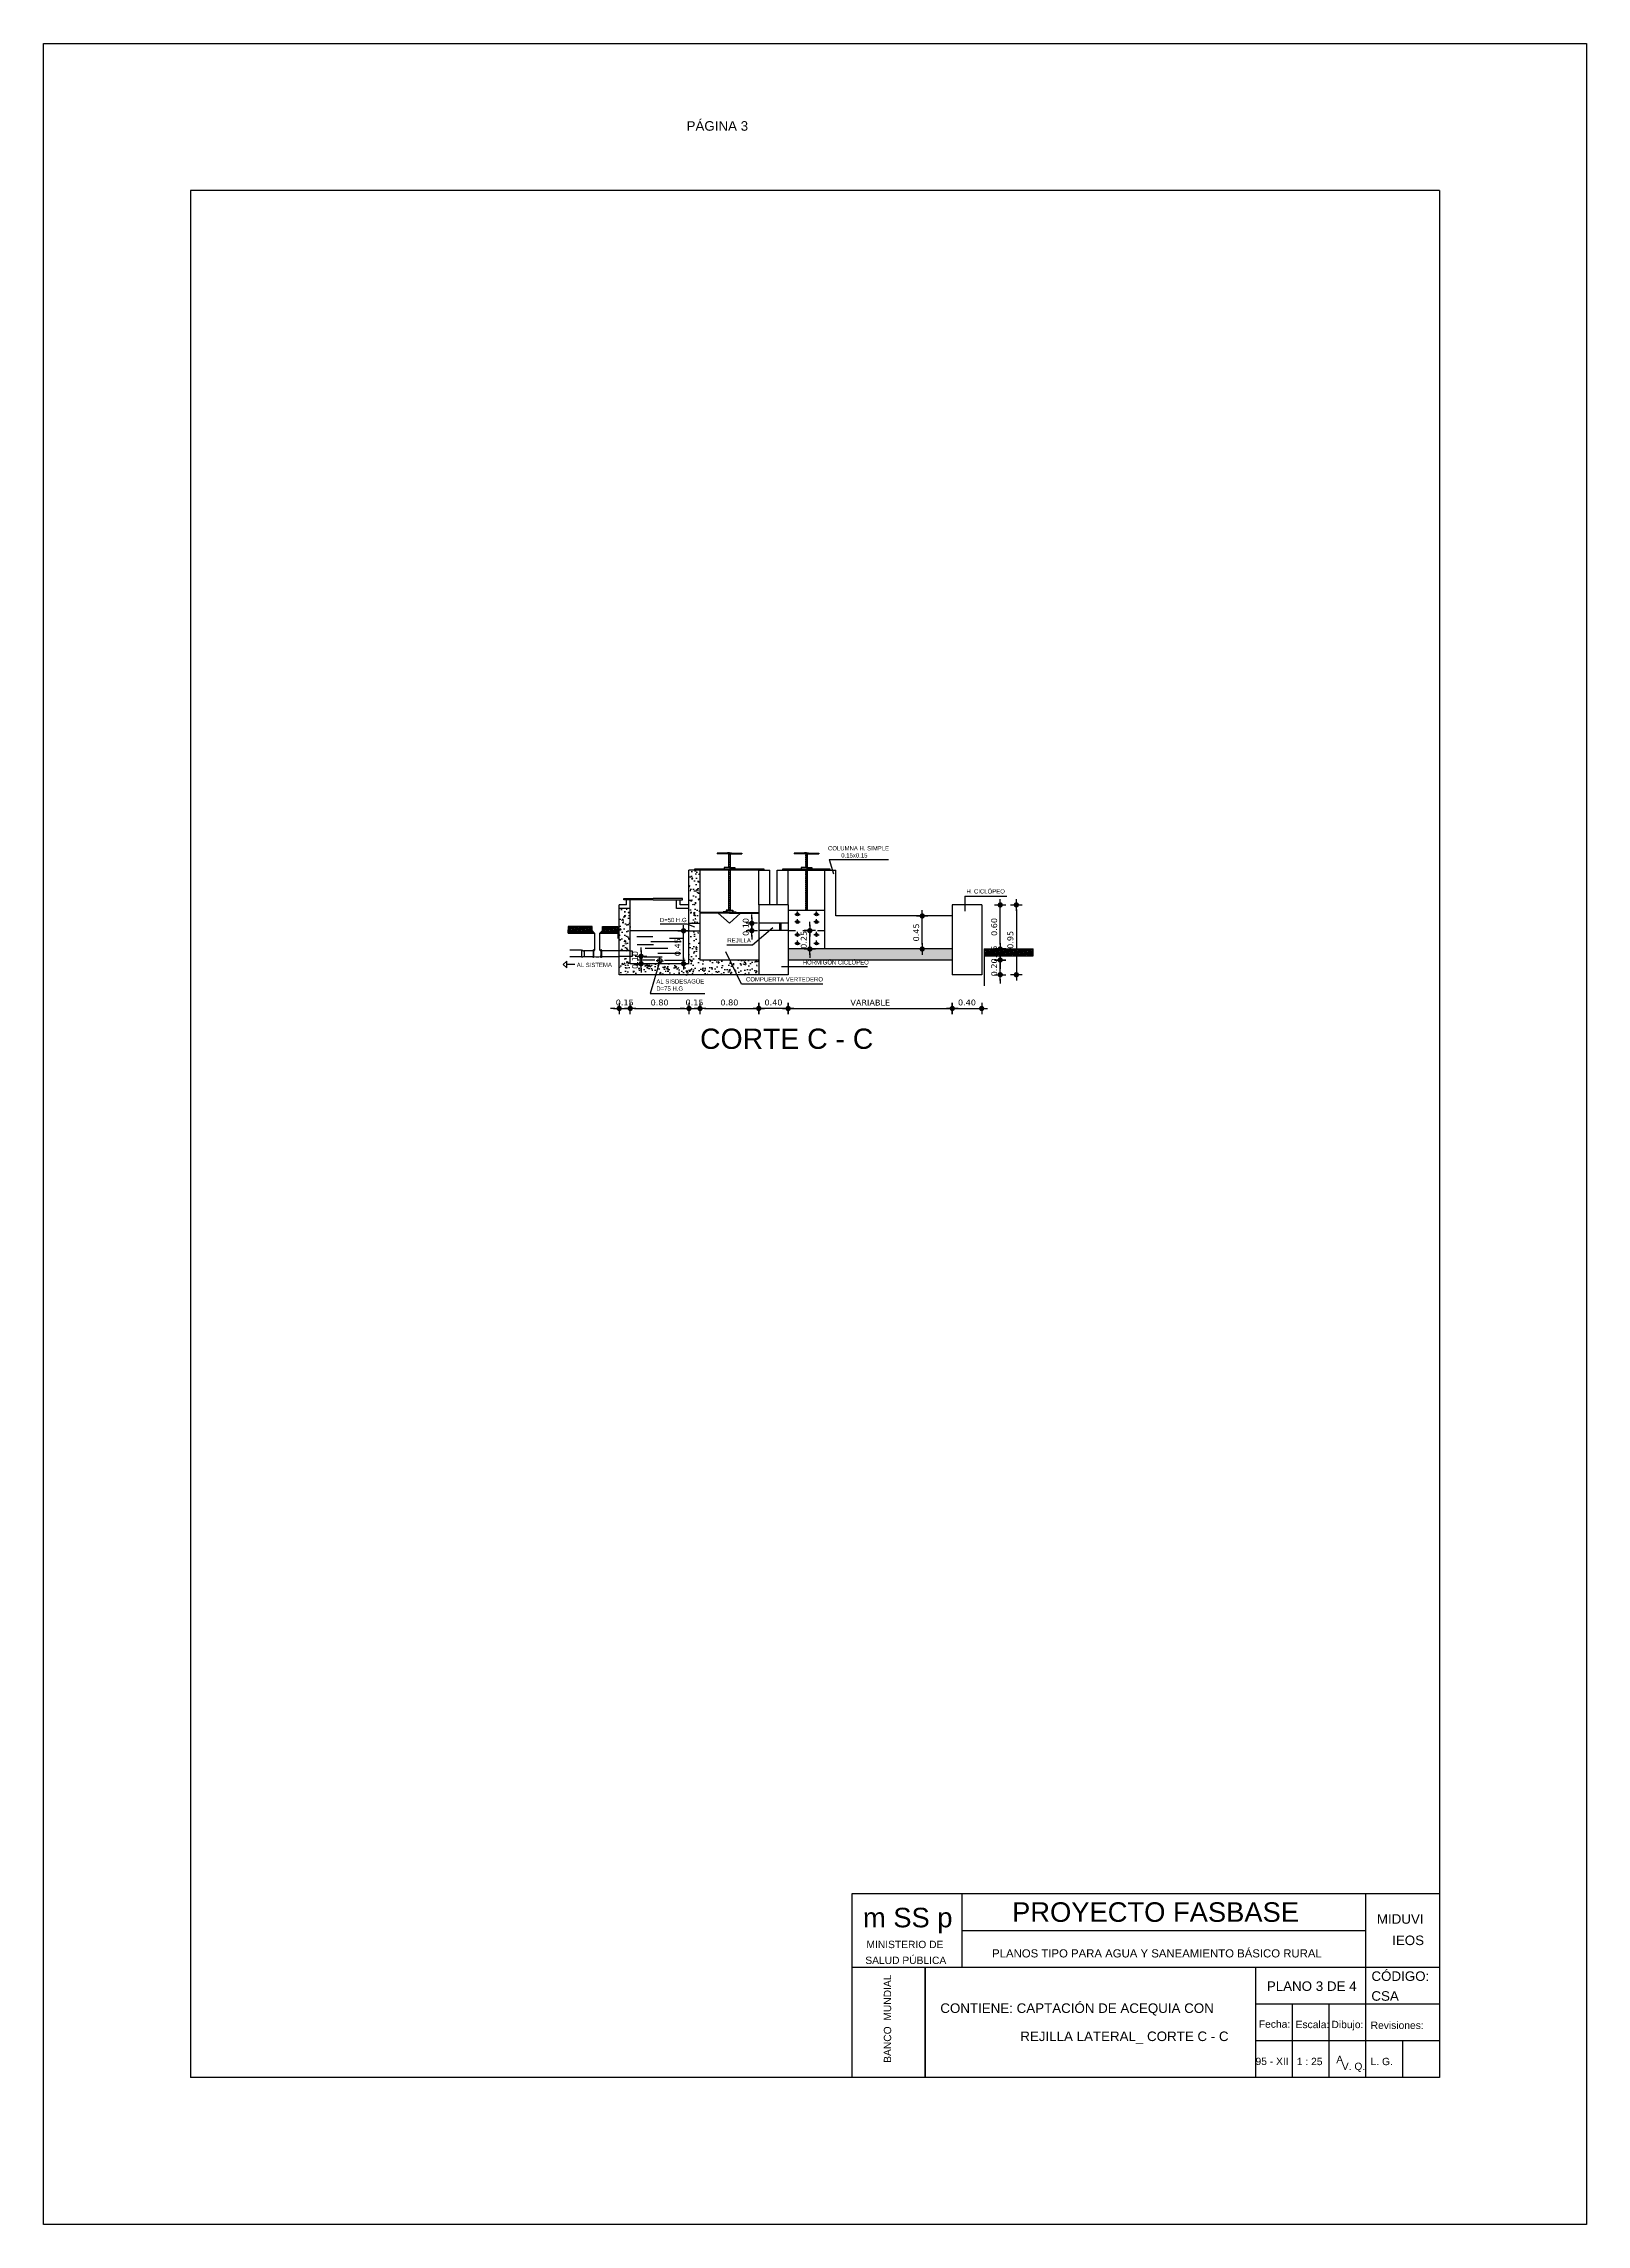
# Model space of a CAD drawing. Header units: metres. Extents: x 2029 to 4131, y 3282 to 4383.
# Drawn here: x 2082.34 to 2103.34, y 4353.27 to 4382.97 of the extents above; entities that cross this region are included whole.
import ezdxf
from ezdxf.enums import TextEntityAlignment as Align

# ---------------------------------------------------------------- set-up
doc = ezdxf.new("R2010")
doc.units = ezdxf.units.M
doc.linetypes.add('ACAD_ISO02W100', pattern=[15, 12, -3])
doc.layers.add('Cotas', color=7, linetype='Continuous')
doc.layers.add('Dibujo', color=7, linetype='Continuous')
doc.styles.add('Annotative', font='arial.ttf')
doc.styles.get("Standard").update_dxf_attribs({"font": 'arial.ttf'})
doc.styles.add('verdana', font='verdana.ttf')
doc.dimstyles.new('ISO', dxfattribs={"dimtxt": 0.08, "dimasz": 0.06, "dimexe": 0.1, "dimexo": 0.1, "dimgap": 0.04, "dimtad": 1, "dimzin": 1, "dimdsep": 46, "dimtxsty": 'verdana', "dimblk1": 'PAB', "dimblk2": 'PAB', "dimsah": 1, "dimcen": 0, "dimse1": 1, "dimse2": 1, "dimclrd": 7, "dimclre": 8, "dimclrt": 7, "dimadec": 0, "dimazin": 0, "dimtfac": 1, "dimtix": 1, "dimtmove": 0, "dimatfit": 3, "dimldrblk": 'PAB', "dimfxl": 0.1, "dimtvp": 1, "dimtolj": 1, "dimtzin": 1, "dimarcsym": 0})
pattern_1 = [(0, (-6836.238313, 735.901759), (0.03175, 0.0079375), [0.127, -0.0635]), (90, (-6836.238313, 735.901759), (-0.0079375, -0.03175), [0.127, -0.0635])]

msp = doc.modelspace()

# ---------------------------------------------------------------- texts
at = {"attachment_point": 1}
for s, width, insert, char_height in [('COLUMNA H. SIMPLE^J        0.15x0.15', 1.4365, (2093.015, 4372.036), 0.05818), ('H. CICLÓPEO', 1.4365, (2094.899, 4371.449), 0.05818), ('D=50 H.G', 1.4365, (2090.727, 4371.059), 0.0582), ('REJILLA', 1.4365, (2091.645, 4370.782), 0.0582), ('AL SISTEMA', 1.4365, (2089.595, 4370.447), 0.0582), ('HORMIGÓN CICLÓPEO', 1.4365, (2092.672, 4370.482), 0.05818), ('AL SISDESAGÜE\\PD=75 H.G', 1.4365, (2090.679, 4370.222), 0.05818), ('COMPUERTA VERTEDERO', 1.4365, (2091.899, 4370.251), 0.05818), ('CORTE C - C\\P ', 2.48743, (2091.274, 4369.551), 0.27621)]:
    msp.add_mtext_dynamic_manual_height_columns(s, width=width, gutter_width=12.5, heights=[0], dxfattribs=dict(at, insert=insert, char_height=char_height))
at = {"layer": 'Dibujo', "color": 0, "linetype": 'ByBlock'}
for s, height, p in [('PROYECTO FASBASE', 0.26624, (2095.521, 4357.386)), ('m SS p', 0.2662, (2093.491, 4357.311)), ('PLANOS TIPO PARA AGUA Y SANEAMIENTO BÁSICO RURAL', 0.11076, (2095.249, 4356.901))]:
    msp.add_text(s, height=height, dxfattribs=at).set_placement(p)
at = {"layer": 'Dibujo', "color": 0, "linetype": 'ByBlock', "style": 'Annotative'}
for s, p in [('MIDUVI', (2100.487, 4357.36)), ('IEOS', (2100.695, 4357.069)), ('CÓDIGO:', (2100.413, 4356.581)), ('PLANO 3 DE 4', (2098.989, 4356.445)), ('CSA', (2100.412, 4356.311)), ('CONTIENE: CAPTACIÓN DE ACEQUIA CON', (2094.544, 4356.145))]:
    msp.add_text(s, height=0.13, dxfattribs=at).set_placement(p)
at = {"layer": 'Dibujo', "color": 0, "linetype": 'ByBlock'}
for s, p in [('MINISTERIO DE', (2094.062, 4357.028)), ('SALUD PÚBLICA', (2094.074, 4356.812)), ('Fecha:', (2099.093, 4355.943)), ('Escala:', (2099.61, 4355.938)), ('Dibujo:', (2100.086, 4355.938)), ('Revisiones:', (2100.763, 4355.927)), ('95 - XII', (2099.06, 4355.436)), ('1 : 25', (2099.572, 4355.434)), ('A', (2099.981, 4355.461)), ('L. G. ', (2100.572, 4355.434)), ('V. Q.', (2100.169, 4355.368))]:
    msp.add_text(s, height=0.1, dxfattribs=at).set_placement(p, align=Align.CENTER)
msp.add_text('BANCO  MUNDIAL', height=0.1, rotation=90, dxfattribs=at).set_placement((2093.875, 4356.067), align=Align.CENTER)
at = {"layer": 'Dibujo', "color": 0, "linetype": 'ByBlock', "char_height": 0.13, "width": 2.90393, "attachment_point": 1}
for s, insert in [('PÁGINA 3', (2091.09, 4381.909)), (' REJILLA LATERAL_ CORTE C - C', (2095.582, 4355.892))]:
    msp.add_mtext(s, dxfattribs=dict(at, insert=insert))

# ---------------------------------------------------------------- blocks, each defined once
blk = doc.blocks.new('A$C63714D79')
blk.add_hatch(color=256).paths.add_polyline_path([(0.093, 0.033, 1), (0.027, 0.033, 1)])
for p, q in [((0.027, 0.033), (0, 0.033)), ((0.06, 0.066), (0.06, 0.1)), ((0.093, 0.033), (0.119, 0.033))]:
    blk.add_line(p, q)
blk.add_circle((0.06, 0.033), 0.033)
blk = doc.blocks.new('PAB')
at = {"layer": 'Cotas'}
for p, q in [((-1.3, 0), (1.3, 0)), ((0, 1.3), (0, -1.3))]:
    blk.add_line(p, q, dxfattribs=at)
at = {"layer": 'Cotas', "const_width": 0.6}
blk.add_lwpolyline([(-0.3, 0, 1), (0.3, 0, 1)], format="xyb", close=True, dxfattribs=at)
blk = doc.blocks.new('*D1281')
at = {"color": 7, "lineweight": -2, "transparency": 16777216}
for p, q in [((2090.113, 4369.825), (2090.053, 4369.825)), ((2090.173, 4369.825), (2090.323, 4369.825)), ((2090.383, 4369.825), (2090.443, 4369.825))]:
    blk.add_line(p, q, dxfattribs=at)
at = {"layer": 'Defpoints', "color": 0, "transparency": 16777216}
for p in [(2090.323, 4370.435), (2090.173, 4370.285), (2090.323, 4369.825)]:
    blk.add_point(p, dxfattribs=at)
at = {"color": 7, "lineweight": -2, "transparency": 16777216, "xscale": 0.06, "yscale": 0.06, "zscale": 0.06}
blk.add_blockref('PAB', (2090.173, 4369.825), dxfattribs=at)
at = {"color": 7, "lineweight": -2, "transparency": 16777216, "xscale": 0.06, "yscale": 0.06, "zscale": 0.06, "rotation": 180}
blk.add_blockref('PAB', (2090.323, 4369.825), dxfattribs=at)
at = {"color": 7, "transparency": 16777216, "insert": (2090.248, 4369.906), "char_height": 0.08, "attachment_point": 5, "style": 'verdana'}
blk.add_mtext('\\A1;0.15', dxfattribs=at)
blk = doc.blocks.new('*D1282')
at = {"color": 7, "lineweight": -2, "transparency": 16777216}
blk.add_line((2090.383, 4369.825), (2091.063, 4369.825), dxfattribs=at)
at = {"layer": 'Defpoints', "color": 0, "transparency": 16777216}
for p in [(2090.323, 4370.435), (2091.123, 4370.435), (2091.123, 4369.825)]:
    blk.add_point(p, dxfattribs=at)
at = {"color": 7, "lineweight": -2, "transparency": 16777216, "xscale": 0.06, "yscale": 0.06, "zscale": 0.06, "rotation": 180}
blk.add_blockref('PAB', (2090.323, 4369.825), dxfattribs=at)
at = {"color": 7, "lineweight": -2, "transparency": 16777216, "xscale": 0.06, "yscale": 0.06, "zscale": 0.06}
blk.add_blockref('PAB', (2091.123, 4369.825), dxfattribs=at)
at = {"color": 7, "transparency": 16777216, "insert": (2090.723, 4369.906), "char_height": 0.08, "attachment_point": 5, "style": 'verdana'}
blk.add_mtext('\\A1;0.80', dxfattribs=at)
blk = doc.blocks.new('*D1283')
at = {"color": 7, "lineweight": -2, "transparency": 16777216}
for p, q in [((2091.063, 4369.825), (2091.003, 4369.825)), ((2091.123, 4369.825), (2091.273, 4369.825)), ((2091.333, 4369.825), (2091.393, 4369.825))]:
    blk.add_line(p, q, dxfattribs=at)
at = {"layer": 'Defpoints', "color": 0, "transparency": 16777216}
for p in [(2091.123, 4370.435), (2091.273, 4370.485), (2091.273, 4369.825)]:
    blk.add_point(p, dxfattribs=at)
at = {"color": 7, "lineweight": -2, "transparency": 16777216, "xscale": 0.06, "yscale": 0.06, "zscale": 0.06}
blk.add_blockref('PAB', (2091.123, 4369.825), dxfattribs=at)
at = {"color": 7, "lineweight": -2, "transparency": 16777216, "xscale": 0.06, "yscale": 0.06, "zscale": 0.06, "rotation": 180}
blk.add_blockref('PAB', (2091.273, 4369.825), dxfattribs=at)
at = {"color": 7, "transparency": 16777216, "insert": (2091.198, 4369.906), "char_height": 0.08, "attachment_point": 5, "style": 'verdana'}
blk.add_mtext('\\A1;0.15', dxfattribs=at)
blk = doc.blocks.new('*D1284')
at = {"color": 7, "lineweight": -2, "transparency": 16777216}
blk.add_line((2091.333, 4369.825), (2092.013, 4369.825), dxfattribs=at)
at = {"layer": 'Defpoints', "color": 0, "transparency": 16777216}
for p in [(2091.273, 4370.485), (2092.073, 4370.285), (2092.073, 4369.825)]:
    blk.add_point(p, dxfattribs=at)
at = {"color": 7, "lineweight": -2, "transparency": 16777216, "xscale": 0.06, "yscale": 0.06, "zscale": 0.06, "rotation": 180}
blk.add_blockref('PAB', (2091.273, 4369.825), dxfattribs=at)
at = {"color": 7, "lineweight": -2, "transparency": 16777216, "xscale": 0.06, "yscale": 0.06, "zscale": 0.06}
blk.add_blockref('PAB', (2092.073, 4369.825), dxfattribs=at)
at = {"color": 7, "transparency": 16777216, "insert": (2091.673, 4369.906), "char_height": 0.08, "attachment_point": 5, "style": 'verdana'}
blk.add_mtext('\\A1;0.80', dxfattribs=at)
blk = doc.blocks.new('*D1285')
at = {"color": 7, "lineweight": -2, "transparency": 16777216}
for p, q in [((2090.47, 4370.595), (2090.47, 4370.655)), ((2090.47, 4370.535), (2090.47, 4370.435)), ((2090.47, 4370.375), (2090.47, 4370.315))]:
    blk.add_line(p, q, dxfattribs=at)
at = {"layer": 'Defpoints', "color": 0, "transparency": 16777216}
for p in [(2090.349, 4370.535), (2090.349, 4370.435), (2090.47, 4370.435)]:
    blk.add_point(p, dxfattribs=at)
at = {"color": 7, "lineweight": -2, "transparency": 16777216, "xscale": 0.06, "yscale": 0.06, "zscale": 0.06}
for p, rotation in [((2090.47, 4370.535), 270), ((2090.47, 4370.435), 90)]:
    blk.add_blockref('PAB', p, dxfattribs=dict(at, rotation=rotation))
at = {"color": 7, "transparency": 16777216, "insert": (2090.389, 4370.485), "char_height": 0.08, "attachment_point": 5, "rotation": 90, "style": 'verdana'}
blk.add_mtext('\\A1;0.10', dxfattribs=at)
blk = doc.blocks.new('*D1286')
at = {"color": 7, "lineweight": -2, "transparency": 16777216}
blk.add_line((2091.049, 4370.495), (2091.049, 4370.823), dxfattribs=at)
at = {"layer": 'Defpoints', "color": 0, "transparency": 16777216}
for p in [(2091.049, 4370.883), (2091.131, 4370.883), (2091.123, 4370.435)]:
    blk.add_point(p, dxfattribs=at)
at = {"color": 7, "lineweight": -2, "transparency": 16777216, "xscale": 0.06, "yscale": 0.06, "zscale": 0.06}
for p, rotation in [((2091.049, 4370.883), 90), ((2091.049, 4370.435), 270)]:
    blk.add_blockref('PAB', p, dxfattribs=dict(at, rotation=rotation))
at = {"color": 7, "transparency": 16777216, "insert": (2090.968, 4370.659), "char_height": 0.08, "attachment_point": 5, "rotation": 90, "style": 'verdana'}
blk.add_mtext('\\A1;0.45', dxfattribs=at)
blk = doc.blocks.new('*D1287')
at = {"color": 7, "lineweight": -2, "transparency": 16777216}
for p, q in [((2091.978, 4371.045), (2091.978, 4371.105)), ((2091.978, 4370.985), (2091.978, 4370.885)), ((2091.978, 4370.825), (2091.978, 4370.765))]:
    blk.add_line(p, q, dxfattribs=at)
at = {"layer": 'Defpoints', "color": 0, "transparency": 16777216}
for p in [(2092.073, 4370.985), (2091.978, 4370.885), (2092.073, 4370.885)]:
    blk.add_point(p, dxfattribs=at)
at = {"color": 7, "lineweight": -2, "transparency": 16777216, "xscale": 0.06, "yscale": 0.06, "zscale": 0.06}
for p, rotation in [((2091.978, 4370.985), 270), ((2091.978, 4370.885), 90)]:
    blk.add_blockref('PAB', p, dxfattribs=dict(at, rotation=rotation))
at = {"color": 7, "transparency": 16777216, "insert": (2091.896, 4370.935), "char_height": 0.08, "attachment_point": 5, "rotation": 90, "style": 'verdana'}
blk.add_mtext('\\A1;0.10', dxfattribs=at)
blk = doc.blocks.new('*D1116')
at = {"color": 7, "lineweight": -2, "transparency": 16777216}
blk.add_line((2092.413, 4369.825), (2092.133, 4369.825), dxfattribs=at)
at = {"layer": 'Defpoints', "color": 0, "transparency": 16777216}
for p in [(2092.073, 4370.294), (2092.473, 4370.294), (2092.073, 4369.825)]:
    blk.add_point(p, dxfattribs=at)
at = {"color": 7, "lineweight": -2, "transparency": 16777216, "xscale": 0.06, "yscale": 0.06, "zscale": 0.06, "rotation": 180}
blk.add_blockref('PAB', (2092.073, 4369.825), dxfattribs=at)
at = {"color": 7, "lineweight": -2, "transparency": 16777216, "xscale": 0.06, "yscale": 0.06, "zscale": 0.06}
blk.add_blockref('PAB', (2092.473, 4369.825), dxfattribs=at)
at = {"color": 7, "transparency": 16777216, "insert": (2092.273, 4369.906), "char_height": 0.08, "attachment_point": 5, "style": 'verdana'}
blk.add_mtext('\\A1;0.40', dxfattribs=at)
blk = doc.blocks.new('*D1288')
at = {"color": 7, "lineweight": -2, "transparency": 16777216}
blk.add_line((2094.298, 4370.695), (2094.298, 4371.025), dxfattribs=at)
at = {"layer": 'Defpoints', "color": 0, "transparency": 16777216}
for p in [(2094.298, 4371.085), (2094.407, 4371.085), (2094.407, 4370.635)]:
    blk.add_point(p, dxfattribs=at)
at = {"color": 7, "lineweight": -2, "transparency": 16777216, "xscale": 0.06, "yscale": 0.06, "zscale": 0.06}
for p, rotation in [((2094.298, 4371.085), 90), ((2094.298, 4370.635), 270)]:
    blk.add_blockref('PAB', p, dxfattribs=dict(at, rotation=rotation))
at = {"color": 7, "transparency": 16777216, "insert": (2094.216, 4370.86), "char_height": 0.08, "attachment_point": 5, "rotation": 90, "style": 'verdana'}
blk.add_mtext('\\A1;0.45', dxfattribs=at)
blk = doc.blocks.new('*D1289')
at = {"color": 7, "lineweight": -2, "transparency": 16777216}
blk.add_line((2092.533, 4369.825), (2094.647, 4369.825), dxfattribs=at)
at = {"layer": 'Defpoints', "color": 0, "transparency": 16777216}
for p in [(2092.473, 4370.285), (2094.707, 4370.285), (2094.707, 4369.825)]:
    blk.add_point(p, dxfattribs=at)
at = {"color": 7, "lineweight": -2, "transparency": 16777216, "xscale": 0.06, "yscale": 0.06, "zscale": 0.06, "rotation": 180}
blk.add_blockref('PAB', (2092.473, 4369.825), dxfattribs=at)
at = {"color": 7, "lineweight": -2, "transparency": 16777216, "xscale": 0.06, "yscale": 0.06, "zscale": 0.06}
blk.add_blockref('PAB', (2094.707, 4369.825), dxfattribs=at)
at = {"color": 7, "transparency": 16777216, "insert": (2093.59, 4369.905), "char_height": 0.08, "attachment_point": 5, "style": 'verdana'}
blk.add_mtext('\\A1;VARIABLE', dxfattribs=at)
blk = doc.blocks.new('*D1290')
at = {"color": 7, "lineweight": -2, "transparency": 16777216}
blk.add_line((2094.767, 4369.825), (2095.047, 4369.825), dxfattribs=at)
at = {"layer": 'Defpoints', "color": 0, "transparency": 16777216}
for p in [(2094.707, 4370.285), (2095.107, 4370.285), (2095.107, 4369.825)]:
    blk.add_point(p, dxfattribs=at)
at = {"color": 7, "lineweight": -2, "transparency": 16777216, "xscale": 0.06, "yscale": 0.06, "zscale": 0.06, "rotation": 180}
blk.add_blockref('PAB', (2094.707, 4369.825), dxfattribs=at)
at = {"color": 7, "lineweight": -2, "transparency": 16777216, "xscale": 0.06, "yscale": 0.06, "zscale": 0.06}
blk.add_blockref('PAB', (2095.107, 4369.825), dxfattribs=at)
at = {"color": 7, "transparency": 16777216, "insert": (2094.907, 4369.906), "char_height": 0.08, "attachment_point": 5, "style": 'verdana'}
blk.add_mtext('\\A1;0.40', dxfattribs=at)
blk = doc.blocks.new('*D1291')
at = {"color": 7, "lineweight": -2, "transparency": 16777216}
blk.add_line((2095.579, 4371.175), (2095.579, 4370.345), dxfattribs=at)
at = {"layer": 'Defpoints', "color": 0, "transparency": 16777216}
for p in [(2095.107, 4371.235), (2095.107, 4370.285), (2095.579, 4370.285)]:
    blk.add_point(p, dxfattribs=at)
at = {"color": 7, "lineweight": -2, "transparency": 16777216, "xscale": 0.06, "yscale": 0.06, "zscale": 0.06}
for p, rotation in [((2095.579, 4371.235), 90), ((2095.579, 4370.285), 270)]:
    blk.add_blockref('PAB', p, dxfattribs=dict(at, rotation=rotation))
at = {"color": 7, "transparency": 16777216, "insert": (2095.498, 4370.76), "char_height": 0.08, "attachment_point": 5, "rotation": 90, "style": 'verdana'}
blk.add_mtext('\\A1;0.95', dxfattribs=at)
blk = doc.blocks.new('*D1292')
at = {"color": 7, "lineweight": -2, "transparency": 16777216}
for p, q in [((2095.36, 4370.545), (2095.36, 4370.605)), ((2095.36, 4370.285), (2095.36, 4370.485)), ((2095.36, 4370.225), (2095.36, 4370.165))]:
    blk.add_line(p, q, dxfattribs=at)
at = {"layer": 'Defpoints', "color": 0, "transparency": 16777216}
for p in [(2095.143, 4370.485), (2095.36, 4370.485), (2095.107, 4370.285)]:
    blk.add_point(p, dxfattribs=at)
at = {"color": 7, "lineweight": -2, "transparency": 16777216, "xscale": 0.06, "yscale": 0.06, "zscale": 0.06}
for p, rotation in [((2095.36, 4370.485), 270), ((2095.36, 4370.285), 90)]:
    blk.add_blockref('PAB', p, dxfattribs=dict(at, rotation=rotation))
at = {"color": 7, "transparency": 16777216, "insert": (2095.278, 4370.385), "char_height": 0.08, "attachment_point": 5, "rotation": 90, "style": 'verdana'}
blk.add_mtext('\\A1;0.20', dxfattribs=at)
blk = doc.blocks.new('*D1293')
at = {"color": 7, "lineweight": -2, "transparency": 16777216}
for p, q in [((2095.36, 4370.695), (2095.36, 4370.755)), ((2095.36, 4370.485), (2095.36, 4370.635)), ((2095.36, 4370.425), (2095.36, 4370.365))]:
    blk.add_line(p, q, dxfattribs=at)
at = {"layer": 'Defpoints', "color": 0, "transparency": 16777216}
for p in [(2095.143, 4370.635), (2095.143, 4370.485), (2095.36, 4370.635)]:
    blk.add_point(p, dxfattribs=at)
at = {"color": 7, "lineweight": -2, "transparency": 16777216, "xscale": 0.06, "yscale": 0.06, "zscale": 0.06}
for p, rotation in [((2095.36, 4370.635), 270), ((2095.36, 4370.485), 90)]:
    blk.add_blockref('PAB', p, dxfattribs=dict(at, rotation=rotation))
at = {"color": 7, "transparency": 16777216, "insert": (2095.278, 4370.56), "char_height": 0.08, "attachment_point": 5, "rotation": 90, "style": 'verdana'}
blk.add_mtext('\\A1;0.15', dxfattribs=at)
blk = doc.blocks.new('*D1294')
at = {"color": 7, "lineweight": -2, "transparency": 16777216}
blk.add_line((2095.36, 4370.695), (2095.36, 4371.175), dxfattribs=at)
at = {"layer": 'Defpoints', "color": 0, "transparency": 16777216}
for p in [(2095.107, 4371.235), (2095.36, 4371.235), (2095.143, 4370.635)]:
    blk.add_point(p, dxfattribs=at)
at = {"color": 7, "lineweight": -2, "transparency": 16777216, "xscale": 0.06, "yscale": 0.06, "zscale": 0.06}
for p, rotation in [((2095.36, 4371.235), 90), ((2095.36, 4370.635), 270)]:
    blk.add_blockref('PAB', p, dxfattribs=dict(at, rotation=rotation))
at = {"color": 7, "transparency": 16777216, "insert": (2095.278, 4370.935), "char_height": 0.08, "attachment_point": 5, "rotation": 90, "style": 'verdana'}
blk.add_mtext('\\A1;0.60', dxfattribs=at)
blk = doc.blocks.new('*D1295')
at = {"color": 7, "lineweight": -2, "transparency": 16777216}
for p, q in [((2092.768, 4370.945), (2092.768, 4371.005)), ((2092.768, 4370.635), (2092.768, 4370.885)), ((2092.768, 4370.575), (2092.768, 4370.515))]:
    blk.add_line(p, q, dxfattribs=at)
at = {"layer": 'Defpoints', "color": 0, "transparency": 16777216}
for p in [(2092.707, 4370.885), (2092.768, 4370.885), (2092.707, 4370.635)]:
    blk.add_point(p, dxfattribs=at)
at = {"color": 7, "lineweight": -2, "transparency": 16777216, "xscale": 0.06, "yscale": 0.06, "zscale": 0.06}
for p, rotation in [((2092.768, 4370.885), 270), ((2092.768, 4370.635), 90)]:
    blk.add_blockref('PAB', p, dxfattribs=dict(at, rotation=rotation))
at = {"color": 7, "transparency": 16777216, "insert": (2092.686, 4370.76), "char_height": 0.08, "attachment_point": 5, "rotation": 90, "style": 'verdana'}
blk.add_mtext('\\A1;0.25', dxfattribs=at)

# ---------------------------------------------------------------- dimensions: what is measured, and where the dimension line sits
for base, p1, p2, picture, middle in [((2095.579, 4370.285), (2095.107, 4371.235), (2095.107, 4370.285), '*D1291', (2095.498, 4370.76)), ((2091.049, 4370.883), (2091.123, 4370.435), (2091.131, 4370.883), '*D1286', (2090.968, 4370.659)), ((2091.978, 4370.885), (2092.073, 4370.985), (2092.073, 4370.885), '*D1287', (2091.896, 4370.935)), ((2092.768, 4370.885), (2092.707, 4370.635), (2092.707, 4370.885), '*D1295', (2092.686, 4370.76)), ((2094.298, 4371.085), (2094.407, 4370.635), (2094.407, 4371.085), '*D1288', (2094.216, 4370.86)), ((2090.47, 4370.435), (2090.349, 4370.535), (2090.349, 4370.435), '*D1285', (2090.389, 4370.485)), ((2095.36, 4370.635), (2095.143, 4370.485), (2095.143, 4370.635), '*D1293', (2095.278, 4370.56)), ((2095.36, 4370.485), (2095.107, 4370.285), (2095.143, 4370.485), '*D1292', (2095.278, 4370.385))]:
    dim = msp.add_linear_dim(base=base, p1=p1, p2=p2, angle=90, dimstyle='ISO')
    dim.commit()
    dim.dimension.update_dxf_attribs({"geometry": picture, "text_midpoint": middle})
dim = msp.add_linear_dim(base=(2095.36, 4371.235), p1=(2095.143, 4370.635), p2=(2095.107, 4371.235), angle=90, dimstyle='ISO', override={"dimtmove": 1})
dim.commit()
dim.dimension.update_dxf_attribs({"geometry": '*D1294', "text_midpoint": (2095.278, 4370.935)})
for base, p1, p2, picture, middle in [((2090.323, 4369.825), (2090.173, 4370.285), (2090.323, 4370.435), '*D1281', (2090.248, 4369.906)), ((2092.073, 4369.825), (2092.473, 4370.294), (2092.073, 4370.294), '*D1116', (2092.273, 4369.906))]:
    dim = msp.add_linear_dim(base=base, p1=p1, p2=p2, dimstyle='ISO')
    dim.commit()
    dim.dimension.update_dxf_attribs({"geometry": picture, "text_midpoint": middle})
for base, p1, p2, picture, middle in [((2091.123, 4369.825), (2090.323, 4370.435), (2091.123, 4370.435), '*D1282', (2090.723, 4369.906)), ((2091.273, 4369.825), (2091.123, 4370.435), (2091.273, 4370.485), '*D1283', (2091.198, 4369.906)), ((2092.073, 4369.825), (2091.273, 4370.485), (2092.073, 4370.285), '*D1284', (2091.673, 4369.906)), ((2095.107, 4369.825), (2094.707, 4370.285), (2095.107, 4370.285), '*D1290', (2094.907, 4369.906))]:
    dim = msp.add_linear_dim(base=base, p1=p1, p2=p2, dimstyle='ISO', override={"dimtmove": 1})
    dim.commit()
    dim.dimension.update_dxf_attribs({"geometry": picture, "text_midpoint": middle})
dim = msp.add_linear_dim(base=(2094.707, 4369.825), p1=(2092.473, 4370.285), p2=(2094.707, 4370.285), text='VARIABLE', dimstyle='ISO')
dim.commit()
dim.dimension.update_dxf_attribs({"geometry": '*D1289', "text_midpoint": (2093.59, 4369.905)})

# ---------------------------------------------------------------- hatches: boundary and pattern name
h = msp.add_hatch()
h.set_pattern_fill('AR-CONC', color=256, scale=0.001, style=0)
h.set_pattern_definition([(50, (-6836.23831, 735.90176), (0.182184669, -0.0159390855), [0.01905, -0.20955]), (355, (-6836.23831, 735.90176), (-0.035242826, 0.191056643), [0.01524, -0.16764]), (100.451, (-6836.22313, 735.90043), (0.1469425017, 0.1751166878), [0.01619, -0.17809]), (46.1842, (-6836.23831, 735.95256), (0.271079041, -0.042042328), [0.028575, -0.314325]), (96.6356, (-6836.21572, 735.94906), (0.2374042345, 0.247425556), [0.024285, -0.267135]), (351.184, (-6836.2383, 735.95256), (0.237404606, 0.247425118), [0.02286, -0.25146]), (21, (-6836.21291, 735.93986), (0.1516148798, -0.1022655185), [0.01905, -0.20955]), (326, (-6836.21291, 735.93986), (0.0618020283, 0.184187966), [0.01524, -0.16764]), (71.4514, (-6836.20028, 735.93134), (0.2134164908, 0.0819228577), [0.01619, -0.17809]), (37.5, (-6836.23831, 735.90176), (0.00308860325, 0.08455503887), [0, -0.165608, 0, -0.17018, 0, -0.168275]), (7.5, (-6836.23831, 735.90176), (0.0668196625, 0.1001805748), [0, -0.097028, 0, -0.161798, 0, -0.064135]), (327.5, (-6836.294955, 735.90176), (0.13559059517, -0.005728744), [0, -0.0635, 0, -0.19812, 0, -0.26289]), (317.5, (-6836.32035, 735.90176), (0.1481291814, 0.025426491), [0, -0.08255, 0, -0.131572, 0, -0.18669])])
h.paths.add_polyline_path([(2090.323, 4371.185), (2090.173, 4371.185), (2090.173, 4370.608), (2090.323, 4370.608)])
h.paths.add_polyline_path([(2091.273, 4370.883), (2091.123, 4370.883), (2091.123, 4370.435), (2090.714, 4370.435), (2090.669, 4370.285), (2091.123, 4370.285), (2091.273, 4370.285), (2091.777, 4370.285), (2091.677, 4370.485), (2091.273, 4370.485)])
h.paths.add_polyline_path([(2091.273, 4371.709), (2091.123, 4371.709), (2091.123, 4370.983), (2091.273, 4370.983)])
h.paths.add_polyline_path([(2090.714, 4370.435), (2090.323, 4370.435), (2090.323, 4370.535), (2090.173, 4370.535), (2090.173, 4370.285), (2090.323, 4370.285), (2090.669, 4370.285)])
h.paths.add_polyline_path([(2092.073, 4370.485), (2091.677, 4370.485), (2091.777, 4370.285), (2092.073, 4370.285)])
h.paths.add_polyline_path([(2090.456, 4370.394), (2090.456, 4370.576), (2090.347, 4370.576), (2090.347, 4370.394)], flags=9)
h = msp.add_hatch()
h.set_pattern_fill('HOUND', color=256, scale=0.005, style=0)
h.set_pattern_definition(pattern_1)
h.paths.add_polyline_path([(2089.803, 4370.885), (2089.803, 4370.942), (2089.48, 4370.942), (2089.48, 4370.851), (2089.836, 4370.851)])
h.paths.add_polyline_path([(2090.156, 4370.942), (2089.946, 4370.942), (2089.946, 4370.885), (2089.913, 4370.851), (2090.156, 4370.851)])
h = msp.add_hatch()
h.set_pattern_fill('HOUND', color=256, scale=0.005, style=0)
h.set_pattern_definition(pattern_1)
h.paths.add_polyline_path([(2095.809, 4370.544), (2095.809, 4370.635), (2095.143, 4370.635), (2095.143, 4370.544)])
h.paths.add_polyline_path([(2095.361, 4370.415), (2095.361, 4370.705), (2095.187, 4370.705), (2095.187, 4370.415)], flags=9)
h = msp.add_hatch()
h.set_pattern_fill('HEX', color=256, scale=0.005, style=0)
h.set_pattern_definition([(0, (-6824.32747, 744.641164), (0, 0.0274963), [0.015875, -0.03175]), (120, (-6824.32747, 744.641164), (-0.02381249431, -0.01374815), [0.015875, -0.03175]), (60, (-6824.311595, 744.641164), (-0.02381249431, 0.01374815), [0.015875, -0.03175])])
h.paths.add_polyline_path([(2094.707, 4370.485), (2094.707, 4370.635), (2092.473, 4370.635), (2092.473, 4370.485)])

# ---------------------------------------------------------------- linework, layer by layer
for p, q in [((2091.673, 4371.939), (2091.505, 4371.939)), ((2091.505, 4371.939), (2091.505, 4371.929)), ((2091.673, 4371.929), (2091.505, 4371.929)), ((2091.673, 4371.946), (2091.647, 4371.946)), ((2091.647, 4371.946), (2091.647, 4371.939)), ((2091.655, 4371.912), (2091.692, 4371.921)), ((2091.655, 4371.884), (2091.692, 4371.893)), ((2091.655, 4371.859), (2091.692, 4371.868)), ((2091.655, 4371.859), (2091.692, 4371.868)), ((2091.655, 4371.859), (2091.692, 4371.868)), ((2091.655, 4371.832), (2091.692, 4371.841)), ((2091.655, 4371.832), (2091.692, 4371.841)), ((2091.663, 4371.929), (2091.663, 4371.745)), ((2091.673, 4371.946), (2091.7, 4371.946)), ((2091.673, 4371.939), (2091.841, 4371.939)), ((2091.673, 4371.929), (2091.841, 4371.929)), ((2091.683, 4371.929), (2091.683, 4371.745)), ((2091.7, 4371.946), (2091.7, 4371.939)), ((2091.841, 4371.939), (2091.841, 4371.929)), ((2092.722, 4371.939), (2092.554, 4371.939)), ((2092.554, 4371.939), (2092.554, 4371.929)), ((2092.722, 4371.929), (2092.554, 4371.929)), ((2092.722, 4371.946), (2092.695, 4371.946)), ((2092.695, 4371.946), (2092.695, 4371.939)), ((2092.704, 4371.912), (2092.741, 4371.921)), ((2092.704, 4371.884), (2092.741, 4371.893)), ((2092.704, 4371.859), (2092.741, 4371.868)), ((2092.704, 4371.859), (2092.741, 4371.868)), ((2092.704, 4371.859), (2092.741, 4371.868)), ((2092.704, 4371.832), (2092.741, 4371.841)), ((2092.704, 4371.832), (2092.741, 4371.841)), ((2092.712, 4371.929), (2092.712, 4371.745)), ((2092.722, 4371.946), (2092.748, 4371.946)), ((2092.722, 4371.939), (2092.889, 4371.939)), ((2092.722, 4371.929), (2092.889, 4371.929)), ((2092.732, 4371.929), (2092.732, 4371.745)), ((2092.748, 4371.946), (2092.748, 4371.939)), ((2092.889, 4371.939), (2092.889, 4371.929)), ((2093.029, 4371.856), (2093.838, 4371.856)), ((2093.029, 4371.856), (2093.091, 4371.659)), ((2091.123, 4370.435), (2091.123, 4371.709)), ((2091.273, 4371.709), (2091.123, 4371.709)), ((2092.148, 4371.722), (2091.198, 4371.722)), ((2091.198, 4371.722), (2091.198, 4371.709)), ((2091.273, 4370.485), (2091.273, 4371.709)), ((2092.073, 4371.709), (2091.273, 4371.709)), ((2091.673, 4371.745), (2091.6, 4371.745)), ((2091.6, 4371.745), (2091.6, 4371.722)), ((2091.655, 4371.807), (2091.692, 4371.816)), ((2091.655, 4371.807), (2091.692, 4371.816)), ((2091.655, 4371.78), (2091.692, 4371.789)), ((2091.655, 4371.752), (2091.692, 4371.761)), ((2091.655, 4371.7), (2091.692, 4371.709)), ((2091.655, 4371.7), (2091.692, 4371.709)), ((2091.655, 4371.673), (2091.692, 4371.682)), ((2091.655, 4371.648), (2091.692, 4371.657)), ((2091.655, 4371.648), (2091.692, 4371.657)), ((2091.655, 4371.62), (2091.692, 4371.629)), ((2091.655, 4371.595), (2091.692, 4371.604)), ((2091.655, 4371.595), (2091.692, 4371.604)), ((2091.655, 4371.568), (2091.692, 4371.577)), ((2091.655, 4371.543), (2091.692, 4371.552)), ((2091.655, 4371.543), (2091.692, 4371.552)), ((2091.663, 4371.709), (2091.663, 4371.166)), ((2091.673, 4371.745), (2091.747, 4371.745)), ((2091.683, 4371.709), (2091.683, 4371.166)), ((2091.747, 4371.745), (2091.747, 4371.722)), ((2092.073, 4371.235), (2092.073, 4371.709)), ((2092.073, 4371.709), (2092.223, 4371.709)), ((2092.148, 4371.709), (2092.148, 4371.722)), ((2092.223, 4371.235), (2092.223, 4371.709)), ((2092.323, 4371.235), (2092.323, 4371.709)), ((2092.323, 4371.709), (2092.473, 4371.709)), ((2093.046, 4371.722), (2092.398, 4371.722)), ((2092.398, 4371.722), (2092.398, 4371.709)), ((2092.473, 4371.235), (2092.473, 4371.709)), ((2092.473, 4371.709), (2092.971, 4371.709)), ((2092.722, 4371.745), (2092.648, 4371.745)), ((2092.648, 4371.745), (2092.648, 4371.722)), ((2092.704, 4371.807), (2092.741, 4371.816)), ((2092.704, 4371.807), (2092.741, 4371.816)), ((2092.704, 4371.78), (2092.741, 4371.789)), ((2092.704, 4371.752), (2092.741, 4371.761)), ((2092.704, 4371.7), (2092.741, 4371.709)), ((2092.704, 4371.7), (2092.741, 4371.709)), ((2092.704, 4371.673), (2092.741, 4371.682)), ((2092.704, 4371.648), (2092.741, 4371.657)), ((2092.704, 4371.648), (2092.741, 4371.657)), ((2092.704, 4371.62), (2092.741, 4371.629)), ((2092.704, 4371.595), (2092.741, 4371.604)), ((2092.704, 4371.595), (2092.741, 4371.604)), ((2092.704, 4371.568), (2092.741, 4371.577)), ((2092.704, 4371.543), (2092.741, 4371.552)), ((2092.704, 4371.543), (2092.741, 4371.552)), ((2092.712, 4371.709), (2092.712, 4371.166)), ((2092.722, 4371.745), (2092.795, 4371.745)), ((2092.732, 4371.709), (2092.732, 4371.166)), ((2092.795, 4371.745), (2092.795, 4371.722)), ((2092.971, 4370.635), (2092.971, 4371.709)), ((2092.971, 4371.709), (2093.121, 4371.709)), ((2093.046, 4371.709), (2093.046, 4371.722)), ((2093.121, 4371.085), (2093.121, 4371.709)), ((2090.238, 4371.306), (2090.238, 4371.322)), ((2090.238, 4371.322), (2090.637, 4371.322)), ((2090.637, 4371.306), (2090.238, 4371.306)), ((2090.273, 4371.235), (2090.273, 4371.306)), ((2090.285, 4371.306), (2090.273, 4371.306)), ((2090.323, 4371.306), (2090.285, 4371.306)), ((2090.323, 4371.185), (2090.323, 4371.306)), ((2091.036, 4371.322), (2090.637, 4371.322)), ((2090.637, 4371.306), (2091.036, 4371.306)), ((2090.951, 4371.185), (2090.951, 4371.306)), ((2090.951, 4371.306), (2091.001, 4371.306)), ((2091.001, 4371.235), (2091.001, 4371.306)), ((2091.036, 4371.306), (2091.036, 4371.322)), ((2091.655, 4371.516), (2091.692, 4371.525)), ((2091.655, 4371.491), (2091.692, 4371.5)), ((2091.655, 4371.491), (2091.692, 4371.5)), ((2091.655, 4371.463), (2091.692, 4371.472)), ((2091.655, 4371.438), (2091.692, 4371.447)), ((2091.655, 4371.438), (2091.692, 4371.447)), ((2091.655, 4371.411), (2091.692, 4371.42)), ((2091.655, 4371.386), (2091.692, 4371.395)), ((2091.655, 4371.386), (2091.692, 4371.395)), ((2091.655, 4371.359), (2091.692, 4371.368)), ((2091.655, 4371.334), (2091.692, 4371.343)), ((2091.655, 4371.334), (2091.692, 4371.343)), ((2091.655, 4371.306), (2091.692, 4371.315)), ((2091.655, 4371.281), (2091.692, 4371.29)), ((2091.655, 4371.281), (2091.692, 4371.29)), ((2091.655, 4371.254), (2091.692, 4371.263)), ((2092.704, 4371.516), (2092.741, 4371.525)), ((2092.704, 4371.491), (2092.741, 4371.5)), ((2092.704, 4371.491), (2092.741, 4371.5)), ((2092.704, 4371.463), (2092.741, 4371.472)), ((2092.704, 4371.438), (2092.741, 4371.447)), ((2092.704, 4371.438), (2092.741, 4371.447)), ((2092.704, 4371.411), (2092.741, 4371.42)), ((2092.704, 4371.386), (2092.741, 4371.395)), ((2092.704, 4371.386), (2092.741, 4371.395)), ((2092.704, 4371.359), (2092.741, 4371.368)), ((2092.704, 4371.334), (2092.741, 4371.343)), ((2092.704, 4371.334), (2092.741, 4371.343)), ((2092.704, 4371.306), (2092.741, 4371.315)), ((2092.704, 4371.281), (2092.741, 4371.29)), ((2092.704, 4371.281), (2092.741, 4371.29)), ((2092.704, 4371.254), (2092.741, 4371.263)), ((2094.876, 4371.355), (2095.45, 4371.355)), ((2094.876, 4371.355), (2094.876, 4371.148)), ((2090.173, 4371.185), (2090.173, 4371.235)), ((2090.273, 4371.235), (2090.173, 4371.235)), ((2090.173, 4370.285), (2090.173, 4371.185)), ((2090.323, 4371.185), (2090.173, 4371.185)), ((2090.323, 4370.435), (2090.323, 4371.185)), ((2090.73, 4370.978), (2091.095, 4370.978)), ((2091.123, 4371.185), (2090.951, 4371.185)), ((2091.123, 4371.235), (2091.001, 4371.235)), ((2091.095, 4370.978), (2091.198, 4370.935)), ((2091.273, 4370.983), (2091.123, 4370.983)), ((2091.673, 4371.134), (2091.273, 4371.134)), ((2091.673, 4371.124), (2091.273, 4371.124)), ((2091.673, 4370.985), (2091.522, 4371.124)), ((2091.628, 4371.142), (2091.587, 4371.142)), ((2091.587, 4371.142), (2091.587, 4371.134)), ((2091.663, 4371.166), (2091.628, 4371.166)), ((2091.628, 4371.166), (2091.628, 4371.142)), ((2091.636, 4371.158), (2091.636, 4371.134)), ((2091.663, 4371.158), (2091.636, 4371.158)), ((2091.653, 4371.153), (2091.653, 4371.158)), ((2091.673, 4371.153), (2091.653, 4371.153)), ((2091.655, 4371.229), (2091.692, 4371.238)), ((2091.655, 4371.229), (2091.692, 4371.238)), ((2091.655, 4371.202), (2091.692, 4371.211)), ((2091.655, 4371.176), (2091.692, 4371.185)), ((2091.663, 4371.166), (2091.683, 4371.166)), ((2091.683, 4371.158), (2091.663, 4371.158)), ((2091.673, 4371.153), (2091.694, 4371.153)), ((2091.673, 4371.134), (2092.073, 4371.134)), ((2091.673, 4371.124), (2092.073, 4371.124)), ((2091.673, 4370.985), (2091.823, 4371.124)), ((2091.683, 4371.166), (2091.719, 4371.166)), ((2091.683, 4371.158), (2091.71, 4371.158)), ((2091.694, 4371.153), (2091.694, 4371.158)), ((2091.71, 4371.158), (2091.71, 4371.134)), ((2091.719, 4371.166), (2091.719, 4371.142)), ((2091.719, 4371.142), (2091.759, 4371.142)), ((2091.759, 4371.142), (2091.759, 4371.134)), ((2092.473, 4371.235), (2092.073, 4371.235)), ((2092.073, 4371.235), (2092.073, 4370.285)), ((2092.473, 4370.985), (2092.073, 4370.985)), ((2092.357, 4370.985), (2092.357, 4370.885)), ((2092.372, 4370.985), (2092.372, 4370.885)), ((2092.473, 4371.235), (2092.473, 4370.285)), ((2092.473, 4371.166), (2092.971, 4371.166)), ((2092.704, 4371.229), (2092.741, 4371.238)), ((2092.704, 4371.229), (2092.741, 4371.238)), ((2092.704, 4371.202), (2092.741, 4371.211)), ((2092.704, 4371.176), (2092.741, 4371.185)), ((2094.707, 4371.085), (2093.121, 4371.085)), ((2095.107, 4371.235), (2094.707, 4371.235)), ((2094.707, 4371.235), (2094.707, 4370.285)), ((2095.107, 4371.235), (2095.107, 4370.285)), ((2089.803, 4370.942), (2089.48, 4370.942)), ((2089.48, 4370.942), (2089.48, 4370.851)), ((2089.48, 4370.851), (2089.836, 4370.851)), ((2089.803, 4370.885), (2089.803, 4370.942)), ((2089.838, 4370.849), (2089.803, 4370.885)), ((2089.838, 4370.849), (2089.838, 4370.617)), ((2089.911, 4370.849), (2089.946, 4370.885)), ((2089.911, 4370.617), (2089.911, 4370.849)), ((2089.913, 4370.851), (2090.156, 4370.851)), ((2089.946, 4370.885), (2089.946, 4370.942)), ((2089.946, 4370.942), (2090.156, 4370.942)), ((2090.156, 4370.942), (2090.156, 4370.777)), ((2091.131, 4370.883), (2090.323, 4370.883)), ((2090.413, 4370.805), (2090.632, 4370.805)), ((2090.416, 4370.696), (2090.642, 4370.696)), ((2090.602, 4370.738), (2091.017, 4370.738)), ((2090.856, 4370.783), (2091.046, 4370.783)), ((2091.123, 4370.883), (2091.273, 4370.883)), ((2091.639, 4370.693), (2091.987, 4370.693)), ((2091.987, 4370.693), (2092.265, 4370.928)), ((2092.473, 4370.885), (2092.073, 4370.885)), ((2089.411, 4370.424), (2089.458, 4370.469)), ((2089.411, 4370.424), (2089.458, 4370.378)), ((2089.458, 4370.378), (2089.458, 4370.469)), ((2089.57, 4370.424), (2089.458, 4370.424)), ((2089.659, 4370.617), (2089.499, 4370.617)), ((2089.659, 4370.527), (2089.499, 4370.527)), ((2089.659, 4370.617), (2089.659, 4370.527)), ((2089.659, 4370.617), (2089.68, 4370.617)), ((2089.659, 4370.527), (2089.68, 4370.527)), ((2089.68, 4370.617), (2089.68, 4370.612)), ((2089.68, 4370.612), (2089.696, 4370.612)), ((2089.68, 4370.527), (2089.68, 4370.531)), ((2089.68, 4370.531), (2089.696, 4370.531)), ((2089.696, 4370.612), (2089.696, 4370.608)), ((2089.817, 4370.608), (2089.696, 4370.608)), ((2089.696, 4370.608), (2089.696, 4370.535)), ((2089.696, 4370.535), (2089.817, 4370.535)), ((2089.696, 4370.531), (2089.696, 4370.535)), ((2089.824, 4370.624), (2089.817, 4370.624)), ((2089.817, 4370.624), (2089.817, 4370.608)), ((2089.817, 4370.608), (2089.817, 4370.527)), ((2089.817, 4370.52), (2089.817, 4370.535)), ((2089.824, 4370.52), (2089.817, 4370.52)), ((2089.824, 4370.608), (2089.824, 4370.624)), ((2089.824, 4370.608), (2089.824, 4370.535)), ((2089.832, 4370.535), (2089.824, 4370.535)), ((2089.824, 4370.535), (2089.824, 4370.52)), ((2089.925, 4370.535), (2089.916, 4370.535)), ((2089.932, 4370.624), (2089.925, 4370.624)), ((2089.925, 4370.624), (2089.925, 4370.608)), ((2089.925, 4370.608), (2089.925, 4370.527)), ((2089.925, 4370.52), (2089.925, 4370.535)), ((2089.932, 4370.52), (2089.925, 4370.52)), ((2089.932, 4370.608), (2089.932, 4370.624)), ((2090.173, 4370.608), (2089.932, 4370.608)), ((2089.932, 4370.608), (2089.932, 4370.535)), ((2089.932, 4370.535), (2090.173, 4370.535)), ((2089.932, 4370.535), (2089.932, 4370.52)), ((2090.323, 4370.608), (2090.173, 4370.608)), ((2090.323, 4370.535), (2090.173, 4370.535)), ((2090.323, 4370.608), (2090.349, 4370.608)), ((2090.349, 4370.535), (2090.323, 4370.535)), ((2091.123, 4370.435), (2090.323, 4370.435)), ((2090.349, 4370.608), (2090.349, 4370.535)), ((2090.419, 4370.488), (2090.658, 4370.488)), ((2090.513, 4370.527), (2090.757, 4370.527)), ((2090.525, 4370.645), (2090.835, 4370.645)), ((2090.726, 4370.475), (2090.593, 4370.031)), ((2090.726, 4370.475), (2090.677, 4370.475)), ((2090.697, 4370.576), (2091.01, 4370.576)), ((2090.726, 4370.475), (2090.726, 4370.515)), ((2090.726, 4370.475), (2090.726, 4370.515)), ((2090.726, 4370.475), (2090.774, 4370.475)), ((2090.726, 4370.475), (2090.726, 4370.435)), ((2090.726, 4370.475), (2090.726, 4370.435)), ((2090.79, 4370.482), (2091.07, 4370.482)), ((2092.073, 4370.485), (2091.273, 4370.485)), ((2091.839, 4370.158), (2091.623, 4370.595)), ((2093.554, 4370.39), (2092.384, 4370.39)), ((2094.707, 4370.635), (2092.473, 4370.635)), ((2094.707, 4370.485), (2092.473, 4370.485)), ((2095.143, 4370.635), (2095.809, 4370.635)), ((2095.143, 4370.635), (2095.143, 4370.135)), ((2095.143, 4370.544), (2095.809, 4370.544)), ((2095.809, 4370.544), (2095.809, 4370.635)), ((2090.323, 4370.285), (2090.173, 4370.285)), ((2091.123, 4370.285), (2090.323, 4370.285)), ((2091.273, 4370.285), (2091.123, 4370.285)), ((2092.073, 4370.285), (2091.273, 4370.285)), ((2092.944, 4370.158), (2091.839, 4370.158)), ((2092.473, 4370.285), (2092.073, 4370.285)), ((2095.107, 4370.285), (2094.707, 4370.285)), ((2090.593, 4370.031), (2091.339, 4370.031))]:
    msp.add_line(p, q)
at = {"linetype": 'ACAD_ISO02W100', "ltscale": 0.005}
msp.add_line((2092.473, 4370.885), (2092.971, 4370.885), dxfattribs=at)
msp.add_circle((2090.726, 4370.475), 0.0304)
for centre, radius, start, end in [((2089.824, 4370.624), 0.0154, 270, 332.0744), ((2089.874, 4370.657), 0.129, 250.9973, 289.0027), ((2089.925, 4370.624), 0.0154, 207.9256, 270)]:
    msp.add_arc(centre, radius, start, end)
at = {"layer": 'Dibujo', "color": 0, "linetype": 'ByBlock'}
for p, q in [((2082.338, 4382.965), (2103.338, 4382.965)), ((2082.338, 4353.265), (2082.338, 4382.965)), ((2082.338, 4382.965), (2085.338, 4382.965)), ((2082.338, 4382.965), (2084.838, 4382.965)), ((2103.338, 4382.965), (2103.338, 4353.265)), ((2084.338, 4380.965), (2084.338, 4355.265)), ((2101.338, 4380.965), (2084.338, 4380.965)), ((2101.338, 4380.965), (2101.338, 4355.265)), ((2093.338, 4357.765), (2093.338, 4355.265)), ((2101.338, 4357.765), (2093.338, 4357.765)), ((2094.838, 4357.765), (2094.838, 4356.765)), ((2100.338, 4355.265), (2100.338, 4357.765)), ((2100.338, 4357.265), (2094.838, 4357.265)), ((2101.338, 4356.765), (2093.338, 4356.765)), ((2094.338, 4356.765), (2094.338, 4355.265)), ((2094.338, 4355.265), (2094.338, 4356.765)), ((2098.838, 4355.265), (2098.838, 4356.765)), ((2101.338, 4356.265), (2098.838, 4356.265)), ((2099.338, 4355.265), (2099.338, 4356.265)), ((2099.838, 4355.265), (2099.838, 4356.265)), ((2101.338, 4355.765), (2098.838, 4355.765)), ((2100.838, 4355.265), (2100.838, 4355.765)), ((2101.338, 4355.265), (2084.338, 4355.265)), ((2103.338, 4353.265), (2082.338, 4353.265))]:
    msp.add_line(p, q, dxfattribs=at)

# ---------------------------------------------------------------- block references
at = {"xscale": 0.6, "yscale": 0.6, "zscale": 0.6}
for p in [(2092.563, 4371.087), (2092.563, 4370.983), (2092.823, 4371.087), (2092.823, 4370.983), (2092.563, 4370.807), (2092.563, 4370.691), (2092.823, 4370.807), (2092.823, 4370.691)]:
    msp.add_blockref('A$C63714D79', p, dxfattribs=at)

msp.set_redraw_order([(e.dxf.handle, doc.entitydb.next_handle()) for e in msp.query("TEXT MTEXT ATTDEF DIMENSION ARC_DIMENSION")])  # texts and dimensions are drawn at this point

doc.saveas('drawing.dxf')
